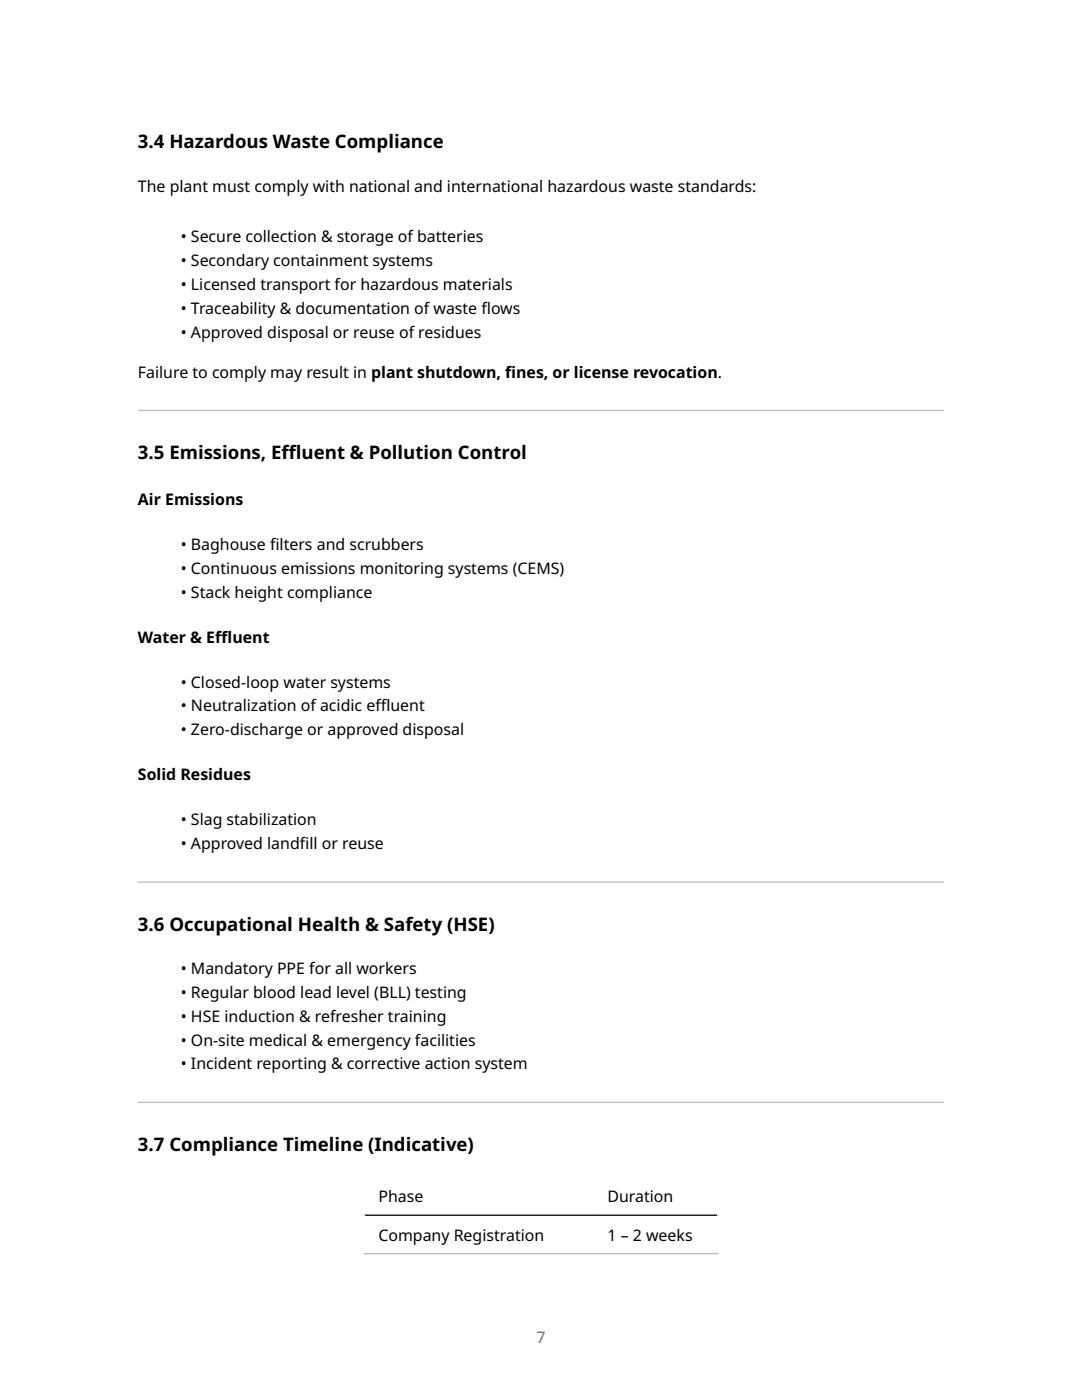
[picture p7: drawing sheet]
<svg xmlns="http://www.w3.org/2000/svg" width="216mm" height="279mm" viewBox="0 0 216 279" stroke-linecap="round" stroke-linejoin="round" font-family="sans-serif">
<defs><g id="words">
<g font-size="3.7">
<text x="27.5" y="29.6">3.4 Hazardous Waste Compliance</text>
<text x="27.5" y="91.6">3.5 Emissions, Ef</text>
<text x="56.2" y="91.6">f</text>
<text x="56.2" y="91.6">luent &amp; Pollution Control</text>
<text x="27.5" y="185.7">3.6 Occupational Health &amp; Safety (HSE)</text>
<text x="27.5" y="229.7">3.7 Compliance Timeline (Indicative)</text>
</g>
<g font-size="3.2">
<text x="27.5" y="38.3">The plant must comply with national and international hazardous waste standards:</text>
<text x="36.1" y="48.4">• Secure collection &amp; storage of batteries</text>
<text x="36.1" y="53.1">• Secondary containment systems</text>
<text x="36.1" y="57.9">• Licensed transport for hazardous materials</text>
<text x="36.1" y="62.6">• Traceability &amp; documentation of waste f</text>
<text x="96.1" y="62.6">lows</text>
<text x="36.1" y="67.4">• Approved disposal or reuse of residues</text>
<text x="27.5" y="75.3">Failure to comply may result in plant shutdown, f</text>
<text x="100.8" y="75.3">ines, or license revocation.</text>
<text x="27.5" y="100.7">Air Emissions</text>
<text x="36.1" y="109.7">• Baghouse f</text>
<text x="53.9" y="109.7">ilters and scrubbers</text>
<text x="36.1" y="114.5">• Continuous emissions monitoring systems (CEMS)</text>
<text x="36.1" y="119.3">• Stack height compliance</text>
<text x="27.5" y="128.2">Water &amp; Ef</text>
<text x="42.9" y="128.2">f</text>
<text x="42.9" y="128.2">luent</text>
<text x="36.1" y="137.2">• Closed-loop water systems</text>
<text x="36.1" y="142">• Neutralization of acidic ef</text>
<text x="74.9" y="142">f</text>
<text x="74.9" y="142">luent</text>
<text x="36.1" y="146.8">• Zero-discharge or approved disposal</text>
<text x="27.5" y="155.7">Solid Residues</text>
<text x="36.1" y="164.7">• Slag stabilization</text>
<text x="36.1" y="169.5">• Approved landf</text>
<text x="59.8" y="169.5">ill or reuse</text>
<text x="36.1" y="194.4">• Mandatory PPE for all workers</text>
<text x="36.1" y="199.1">• Regular blood lead level (BLL) testing</text>
<text x="36.1" y="203.9">• HSE induction &amp; refresher training</text>
<text x="36.1" y="208.7">• On-site medical &amp; emergency facilities</text>
<text x="36.1" y="213.4">• Incident reporting &amp; corrective action system</text>
<text x="75.5" y="239.9">Phase</text>
<text x="121.2" y="239.9">Duration</text>
<text x="75.5" y="247.6">Company Registration</text>
<text x="121.2" y="247.6">1 – 2 weeks</text>
</g>
<text font-size="3.2" fill="#6e6e6e" x="107" y="267.9">7</text>
</g></defs>
<g fill="#bbb">
<path d="M27.5 82h160.9zM27.5 81.8h160.9v.2h-160.9z" fill-rule="evenodd"/>
<path d="M27.5 176.2h160.9zM27.5 175.9h160.9v.3h-160.9z" fill-rule="evenodd"/>
<path d="M27.5 220.1h160.9zM27.5 219.9h160.9v.2h-160.9z" fill-rule="evenodd"/>
</g>
<path d="M72.6 234.8h70.7M72.7 234.7v15.6M143.2 234.7v15.6" fill="none" stroke="#fff" stroke-width=".26"/>
<path d="M72.6 242.5h70.7" fill="none" stroke="#000" stroke-width=".26"/>
<path d="M72.6 250.2h70.7" fill="none" stroke="#bbb" stroke-width=".26"/>
<use href="#words"/>
</svg>
